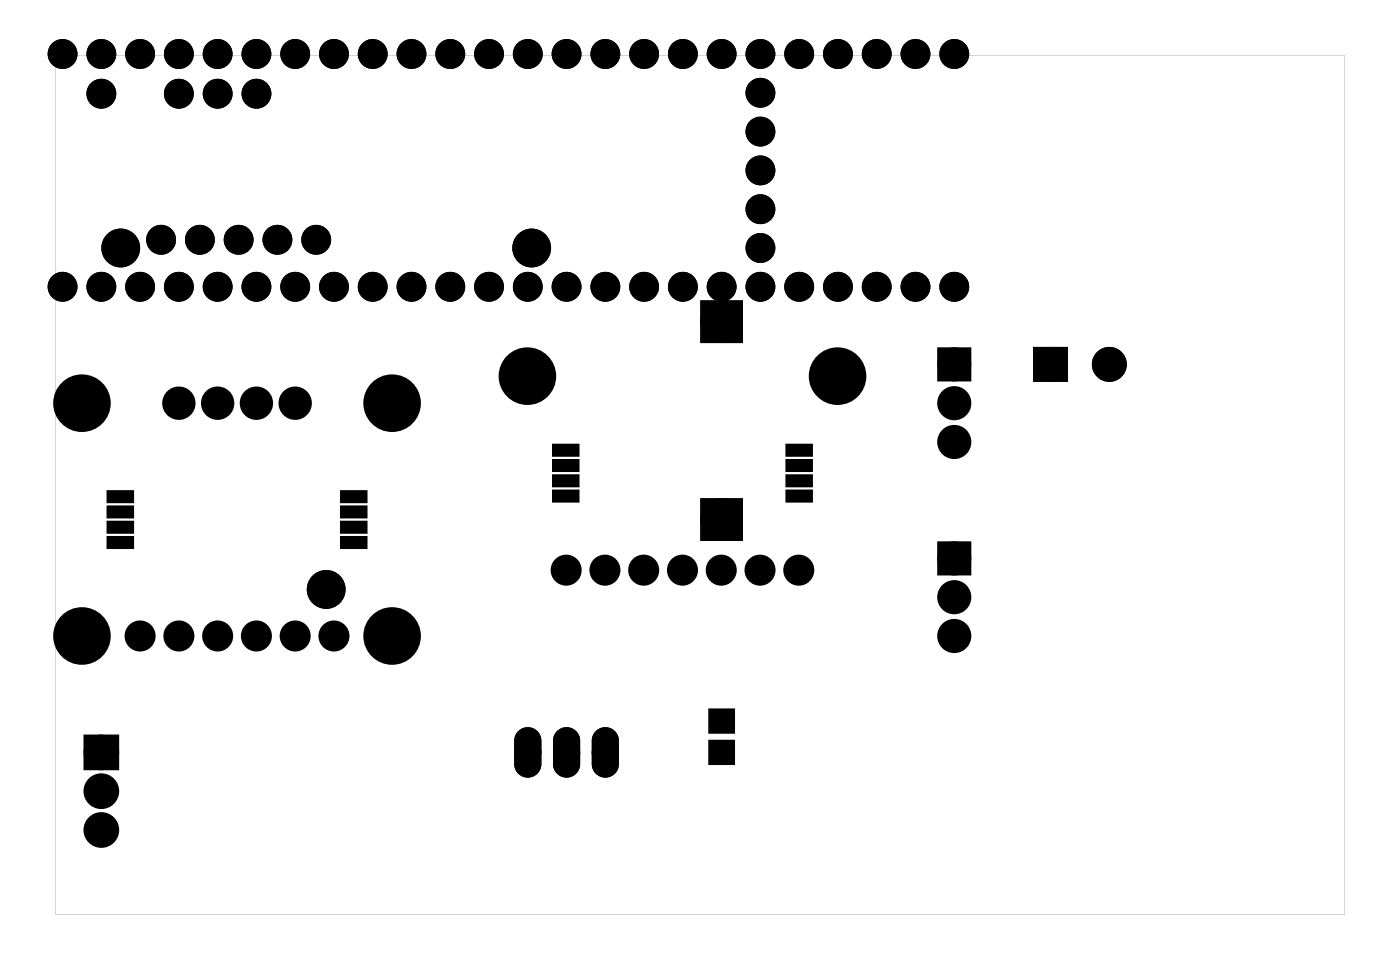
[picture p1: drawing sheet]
<svg xmlns="http://www.w3.org/2000/svg" width="92mm" height="63mm" viewBox="0 0 92 63" stroke-linecap="round" stroke-linejoin="round" font-family="sans-serif">
<g fill="#000">
<path d="M7.1 32.2h1.6v.6h-1.6zM7.1 33.2h1.6v.6h-1.6zM7.1 34.2h1.6v.6h-1.6zM7.1 35.2h1.6v.6h-1.6zM22.4 35.2h1.6v.6h-1.6zM22.4 34.2h1.6v.6h-1.6zM22.4 33.2h1.6v.6h-1.6zM22.4 32.2h1.6v.6h-1.6zM36.3 29.2h1.5v.6h-1.5zM36.3 30.2h1.5v.6h-1.5zM36.3 31.2h1.5v.6h-1.5zM36.3 32.2h1.5v.6h-1.5z"/>
<path d="M51.6 32.2h1.5v.6h-1.5zM51.6 31.2h1.5v.6h-1.5zM51.6 30.2h1.5v.6h-1.5zM51.6 29.2h1.5v.6h-1.5zM61.8 23.1h1.5v1.5h-1.5zM61.8 35.8h1.5v1.5h-1.5zM5.9 48.5h1.5v1.5h-1.5zM46.5 46.5h1.5v1.4h-1.5zM46.5 48.6h1.5v1.4h-1.5z"/>
<path d="M3.6 3.6h84.5v56.3h-84.5zM3.6 3.6v56.3h84.5v-56.3z"/>
<path d="M46 19.8h2.5v2.5h-2.5zM46.3 21.1a1.02 1.02 0 0 0 2 0 1.02 1.02 0 0 0-2 0z"/>
<path d="M46 19.8h2.5v2.5h-2.5zM46.3 21.1a1.02 1.02 0 0 0 2 0 1.02 1.02 0 0 0-2 0z"/>
<path d="M46 32.7h2.5v2.6h-2.5zM46.3 34a1.02 1.02 0 0 0 2 0 1.02 1.02 0 0 0-2 0z"/>
<path d="M46 32.7h2.5v2.6h-2.5zM46.3 34a1.02 1.02 0 0 0 2 0 1.02 1.02 0 0 0-2 0z"/>
<path d="M67.8 22.8h2v2.1h-2zM68.2 23.9a.6 .6 0 0 0 1.2 0 .6 .6 0 0 0-1.2 0z"/>
<path d="M67.8 22.8h2v2.1h-2zM68.2 23.9a.6 .6 0 0 0 1.2 0 .6 .6 0 0 0-1.2 0z"/>
<path d="M34 48a.76 .76 0 0 1 .9-.2 .76 .76 0 0 1 .4 .7v1.5a.76 .76 0 0 1-.7 .8 .76 .76 0 0 1-.8-.8v-1.5zM34.1 49.3a.51 .51 0 0 0 1 0 .51 .51 0 0 0-1 0z"/>
<path d="M34 48a.76 .76 0 0 1 .9-.2 .76 .76 0 0 1 .4 .7v1.5a.76 .76 0 0 1-.7 .8 .76 .76 0 0 1-.8-.8v-1.5zM34.1 49.3a.51 .51 0 0 0 1 0 .51 .51 0 0 0-1 0z"/>
<path d="M36.6 48a.76 .76 0 0 1 .8-.2 .76 .76 0 0 1 .5 .7v1.5a.76 .76 0 0 1-.8 .8 .76 .76 0 0 1-.7-.8v-1.5zM36.6 49.3a.51 .51 0 0 0 1 0 .51 .51 0 0 0-1 0z"/>
<path d="M36.6 48a.76 .76 0 0 1 .8-.2 .76 .76 0 0 1 .5 .7v1.5a.76 .76 0 0 1-.8 .8 .76 .76 0 0 1-.7-.8v-1.5zM36.6 49.3a.51 .51 0 0 0 1 0 .51 .51 0 0 0-1 0z"/>
<path d="M39.1 48a.76 .76 0 0 1 .9-.2 .76 .76 0 0 1 .4 .7v1.5a.76 .76 0 0 1-.7 .8 .76 .76 0 0 1-.8-.8v-1.5zM39.2 49.3a.51 .51 0 0 0 1 0 .51 .51 0 0 0-1 0z"/>
<path d="M39.1 48a.76 .76 0 0 1 .9-.2 .76 .76 0 0 1 .4 .7v1.5a.76 .76 0 0 1-.7 .8 .76 .76 0 0 1-.8-.8v-1.5zM39.2 49.3a.51 .51 0 0 0 1 0 .51 .51 0 0 0-1 0z"/>
</g>
<g fill="#000">
<circle cx="4.1" cy="18.8" r=".67"/>
<circle cx="4.1" cy="3.5" r=".67"/>
<circle cx="6.6" cy="18.8" r=".67"/>
<circle cx="6.6" cy="6.1" r=".67"/>
<circle cx="6.6" cy="3.5" r=".67"/>
<circle cx="7.9" cy="16.2" r="1.14"/>
<circle cx="9.2" cy="18.8" r=".67"/>
<circle cx="9.2" cy="3.5" r=".67"/>
<circle cx="10.6" cy="15.7" r=".67"/>
<circle cx="11.7" cy="18.8" r=".67"/>
<circle cx="11.7" cy="6.1" r=".67"/>
<circle cx="11.7" cy="3.5" r=".67"/>
<circle cx="13.1" cy="15.7" r=".67"/>
<circle cx="14.3" cy="18.8" r=".67"/>
<circle cx="14.3" cy="3.5" r=".67"/>
<circle cx="14.3" cy="6.1" r=".67"/>
<circle cx="15.6" cy="15.7" r=".67"/>
<circle cx="16.8" cy="18.8" r=".67"/>
<circle cx="16.8" cy="3.5" r=".67"/>
<circle cx="16.8" cy="6.1" r=".67"/>
<circle cx="18.2" cy="15.7" r=".67"/>
<circle cx="19.3" cy="18.8" r=".67"/>
<circle cx="19.3" cy="3.5" r=".67"/>
<circle cx="20.7" cy="15.7" r=".67"/>
<circle cx="21.9" cy="18.8" r=".67"/>
<circle cx="21.9" cy="3.5" r=".67"/>
<circle cx="24.4" cy="18.8" r=".67"/>
<circle cx="24.4" cy="3.5" r=".67"/>
<circle cx="27" cy="18.8" r=".67"/>
<circle cx="27" cy="3.5" r=".67"/>
<circle cx="29.5" cy="18.8" r=".67"/>
<circle cx="29.5" cy="3.5" r=".67"/>
<circle cx="32" cy="18.8" r=".67"/>
<circle cx="32" cy="3.5" r=".67"/>
<circle cx="34.6" cy="18.8" r=".67"/>
<circle cx="34.6" cy="3.5" r=".67"/>
<circle cx="34.8" cy="16.2" r="1.14"/>
<circle cx="37.1" cy="18.8" r=".67"/>
<circle cx="37.1" cy="3.5" r=".67"/>
<circle cx="39.7" cy="18.8" r=".67"/>
<circle cx="39.7" cy="3.5" r=".67"/>
<circle cx="42.2" cy="18.8" r=".67"/>
<circle cx="42.2" cy="3.5" r=".67"/>
<circle cx="44.7" cy="18.8" r=".67"/>
<circle cx="44.7" cy="3.5" r=".67"/>
<circle cx="47.3" cy="18.8" r=".67"/>
<circle cx="47.3" cy="3.5" r=".67"/>
<circle cx="49.8" cy="6.1" r=".67"/>
<circle cx="49.8" cy="16.2" r=".67"/>
<circle cx="49.8" cy="18.8" r=".67"/>
<circle cx="49.8" cy="3.5" r=".67"/>
<circle cx="49.8" cy="13.7" r=".67"/>
<circle cx="49.8" cy="11.2" r=".67"/>
<circle cx="49.8" cy="8.6" r=".67"/>
<circle cx="52.4" cy="18.8" r=".67"/>
<circle cx="52.4" cy="3.5" r=".67"/>
<circle cx="54.9" cy="18.8" r=".67"/>
<circle cx="54.9" cy="3.5" r=".67"/>
<circle cx="57.4" cy="18.8" r=".67"/>
<circle cx="57.4" cy="3.5" r=".67"/>
<circle cx="60" cy="18.8" r=".67"/>
<circle cx="60" cy="3.5" r=".67"/>
<circle cx="62.5" cy="18.8" r=".67"/>
<circle cx="62.5" cy="3.5" r=".67"/>
<circle cx="5.4" cy="26.4" r="1.5"/>
<circle cx="11.7" cy="26.4" r=".73"/>
<circle cx="14.3" cy="26.4" r=".73"/>
<circle cx="16.8" cy="26.4" r=".73"/>
<circle cx="19.3" cy="26.4" r=".73"/>
<circle cx="21.4" cy="38.6" r="1.14"/>
<circle cx="25.7" cy="26.4" r="1.5"/>
<circle cx="34.6" cy="24.6" r="1.5"/>
<circle cx="37.1" cy="37.3" r=".69"/>
<circle cx="39.6" cy="37.3" r=".69"/>
<circle cx="42.2" cy="37.3" r=".69"/>
<circle cx="44.7" cy="37.3" r=".69"/>
<circle cx="47.3" cy="37.3" r=".69"/>
<circle cx="47.3" cy="34" r="1.14"/>
<circle cx="47.3" cy="21.1" r="1.14"/>
<circle cx="49.8" cy="37.3" r=".69"/>
<circle cx="52.3" cy="37.3" r=".69"/>
<circle cx="54.9" cy="24.6" r="1.5"/>
<circle cx="62.5" cy="39.1" r=".74"/>
<circle cx="62.5" cy="36.6" r=".74"/>
<circle cx="62.5" cy="28.9" r=".74"/>
<circle cx="62.5" cy="23.9" r=".74"/>
<circle cx="62.5" cy="26.4" r=".74"/>
<circle cx="68.8" cy="23.9" r=".81"/>
<circle cx="72.7" cy="23.9" r=".81"/>
<circle cx="5.4" cy="41.6" r="1.5"/>
<circle cx="6.6" cy="51.8" r=".79"/>
<circle cx="6.6" cy="49.3" r=".79"/>
<circle cx="6.6" cy="54.3" r=".79"/>
<circle cx="9.2" cy="41.6" r=".69"/>
<circle cx="11.7" cy="41.6" r=".69"/>
<circle cx="14.3" cy="41.6" r=".69"/>
<circle cx="16.8" cy="41.6" r=".69"/>
<circle cx="19.3" cy="41.6" r=".69"/>
<circle cx="21.9" cy="41.6" r=".69"/>
<circle cx="25.7" cy="41.6" r="1.5"/>
<circle cx="34.6" cy="49.3" r=".64"/>
<circle cx="37.1" cy="49.3" r=".64"/>
<circle cx="39.7" cy="49.3" r=".64"/>
<circle cx="62.5" cy="41.6" r=".74"/>
</g>
<g fill="none" stroke="#000" stroke-width=".76" stroke-linecap="butt">
<path d="M61.8 23.1h1.5v1.5h-1.5zM61.8 35.8h1.5v1.5h-1.5zM5.9 48.5h1.5v1.5h-1.5z"/>
<circle cx="5.4" cy="26.4" r="1.5"/>
<circle cx="25.7" cy="26.4" r="1.5"/>
<circle cx="34.6" cy="24.6" r="1.5"/>
<circle cx="54.9" cy="24.6" r="1.5"/>
<circle cx="62.5" cy="39.1" r=".74"/>
<circle cx="62.5" cy="26.4" r=".74"/>
<circle cx="62.5" cy="23.9" r=".74"/>
<circle cx="62.5" cy="36.6" r=".74"/>
<circle cx="62.5" cy="28.9" r=".74"/>
<circle cx="5.4" cy="41.6" r="1.5"/>
<circle cx="6.6" cy="49.3" r=".79"/>
<circle cx="6.6" cy="51.8" r=".79"/>
<circle cx="6.6" cy="54.3" r=".79"/>
<circle cx="25.7" cy="41.6" r="1.5"/>
<circle cx="62.5" cy="41.6" r=".74"/>
</g>
<g fill="none" stroke="#000" stroke-width=".25">
<path d="M46 19.8h2.5v2.5h-2.5zM7.1 32.2h1.6v.6h-1.6zM7.1 33.2h1.6v.6h-1.6zM7.1 34.2h1.6v.6h-1.6zM7.1 35.2h1.6v.6h-1.6zM22.4 35.2h1.6v.6h-1.6zM22.4 34.2h1.6v.6h-1.6zM22.4 33.2h1.6v.6h-1.6zM22.4 32.2h1.6v.6h-1.6zM36.3 29.2h1.5v.6h-1.5zM36.3 30.2h1.5v.6h-1.5zM36.3 31.2h1.5v.6h-1.5z"/>
<path d="M36.3 32.2h1.5v.6h-1.5zM46 32.7h2.5v2.6h-2.5zM51.6 32.2h1.5v.6h-1.5zM51.6 31.2h1.5v.6h-1.5zM51.6 30.2h1.5v.6h-1.5zM51.6 29.2h1.5v.6h-1.5zM67.8 22.8h2v2.1h-2zM34 48a.76 .76 0 0 1 .9-.2 .76 .76 0 0 1 .4 .7v1.5a.76 .76 0 0 1-.7 .8 .76 .76 0 0 1-.8-.8v-1.5zM36.6 48a.76 .76 0 0 1 .8-.2 .76 .76 0 0 1 .5 .7v1.5a.76 .76 0 0 1-.8 .8 .76 .76 0 0 1-.7-.8v-1.5zM39.1 48a.76 .76 0 0 1 .9-.2 .76 .76 0 0 1 .4 .7v1.5a.76 .76 0 0 1-.7 .8 .76 .76 0 0 1-.8-.8v-1.5zM46.5 46.5h1.5v1.4h-1.5zM46.5 48.6h1.5v1.4h-1.5z"/>
<circle cx="7.9" cy="16.2" r="1.14"/>
<circle cx="34.8" cy="16.2" r="1.14"/>
<circle cx="21.4" cy="38.6" r="1.14"/>
<circle cx="47.3" cy="34" r="1.02"/>
<circle cx="47.3" cy="21.1" r="1.02"/>
<circle cx="68.8" cy="23.9" r=".6"/>
<circle cx="34.6" cy="49.3" r=".51"/>
<circle cx="37.1" cy="49.3" r=".51"/>
<circle cx="39.7" cy="49.3" r=".51"/>
</g>
<g fill="none" stroke="#000" stroke-width=".72" stroke-linecap="butt">
<circle cx="11.7" cy="26.4" r=".73"/>
<circle cx="14.3" cy="26.4" r=".73"/>
<circle cx="16.8" cy="26.4" r=".73"/>
<circle cx="19.3" cy="26.4" r=".73"/>
</g>
<g fill="none" stroke="#000" stroke-width=".64" stroke-linecap="butt">
<circle cx="37.1" cy="37.3" r=".69"/>
<circle cx="39.6" cy="37.3" r=".69"/>
<circle cx="42.2" cy="37.3" r=".69"/>
<circle cx="44.7" cy="37.3" r=".69"/>
<circle cx="47.3" cy="37.3" r=".69"/>
<circle cx="49.8" cy="37.3" r=".69"/>
<circle cx="52.3" cy="37.3" r=".69"/>
<circle cx="9.2" cy="41.6" r=".69"/>
<circle cx="11.7" cy="41.6" r=".69"/>
<circle cx="14.3" cy="41.6" r=".69"/>
<circle cx="16.8" cy="41.6" r=".69"/>
<circle cx="19.3" cy="41.6" r=".69"/>
<circle cx="21.9" cy="41.6" r=".69"/>
</g>
<g fill="none" stroke="#000" stroke-width=".61" stroke-linecap="butt">
<circle cx="4.1" cy="18.8" r=".67"/>
<circle cx="4.1" cy="3.5" r=".67"/>
<circle cx="6.6" cy="18.8" r=".67"/>
<circle cx="6.6" cy="6.1" r=".67"/>
<circle cx="6.6" cy="3.5" r=".67"/>
<circle cx="9.2" cy="18.8" r=".67"/>
<circle cx="9.2" cy="3.5" r=".67"/>
<circle cx="10.6" cy="15.7" r=".67"/>
<circle cx="11.7" cy="18.8" r=".67"/>
<circle cx="11.7" cy="6.1" r=".67"/>
<circle cx="11.7" cy="3.5" r=".67"/>
<circle cx="13.1" cy="15.7" r=".67"/>
<circle cx="14.3" cy="18.8" r=".67"/>
<circle cx="14.3" cy="3.5" r=".67"/>
<circle cx="14.3" cy="6.1" r=".67"/>
<circle cx="15.6" cy="15.7" r=".67"/>
<circle cx="16.8" cy="18.8" r=".67"/>
<circle cx="16.8" cy="3.5" r=".67"/>
<circle cx="16.8" cy="6.1" r=".67"/>
<circle cx="18.2" cy="15.7" r=".67"/>
<circle cx="19.3" cy="18.8" r=".67"/>
<circle cx="19.3" cy="3.5" r=".67"/>
<circle cx="20.7" cy="15.7" r=".67"/>
<circle cx="21.9" cy="18.8" r=".67"/>
<circle cx="21.9" cy="3.5" r=".67"/>
<circle cx="24.4" cy="18.8" r=".67"/>
<circle cx="24.4" cy="3.5" r=".67"/>
<circle cx="27" cy="18.8" r=".67"/>
<circle cx="27" cy="3.5" r=".67"/>
<circle cx="29.5" cy="18.8" r=".67"/>
<circle cx="29.5" cy="3.5" r=".67"/>
<circle cx="32" cy="18.8" r=".67"/>
<circle cx="32" cy="3.5" r=".67"/>
<circle cx="34.6" cy="18.8" r=".67"/>
<circle cx="34.6" cy="3.5" r=".67"/>
<circle cx="37.1" cy="18.8" r=".67"/>
<circle cx="37.1" cy="3.5" r=".67"/>
<circle cx="39.7" cy="18.8" r=".67"/>
<circle cx="39.7" cy="3.5" r=".67"/>
<circle cx="42.2" cy="18.8" r=".67"/>
<circle cx="42.2" cy="3.5" r=".67"/>
<circle cx="44.7" cy="18.8" r=".67"/>
<circle cx="44.7" cy="3.5" r=".67"/>
<circle cx="47.3" cy="18.8" r=".67"/>
<circle cx="47.3" cy="3.5" r=".67"/>
<circle cx="49.8" cy="6.1" r=".67"/>
<circle cx="49.8" cy="16.2" r=".67"/>
<circle cx="49.8" cy="18.8" r=".67"/>
<circle cx="49.8" cy="3.5" r=".67"/>
<circle cx="49.8" cy="13.7" r=".67"/>
<circle cx="49.8" cy="11.2" r=".67"/>
<circle cx="49.8" cy="8.6" r=".67"/>
<circle cx="52.4" cy="18.8" r=".67"/>
<circle cx="52.4" cy="3.5" r=".67"/>
<circle cx="54.9" cy="18.8" r=".67"/>
<circle cx="54.9" cy="3.5" r=".67"/>
<circle cx="57.4" cy="18.8" r=".67"/>
<circle cx="57.4" cy="3.5" r=".67"/>
<circle cx="60" cy="18.8" r=".67"/>
<circle cx="60" cy="3.5" r=".67"/>
<circle cx="62.5" cy="18.8" r=".67"/>
<circle cx="62.5" cy="3.5" r=".67"/>
</g>
<g fill="none" stroke="#000" stroke-width=".51">
<circle cx="47.3" cy="34" r="1.14"/>
<circle cx="47.3" cy="21.1" r="1.14"/>
<circle cx="34.6" cy="49.3" r=".64"/>
<circle cx="37.1" cy="49.3" r=".64"/>
<circle cx="39.7" cy="49.3" r=".64"/>
</g>
<g fill="none" stroke="#000" stroke-width=".67" stroke-linecap="butt">
<circle cx="68.8" cy="23.9" r=".81"/>
<circle cx="72.7" cy="23.9" r=".81"/>
</g>
</svg>
